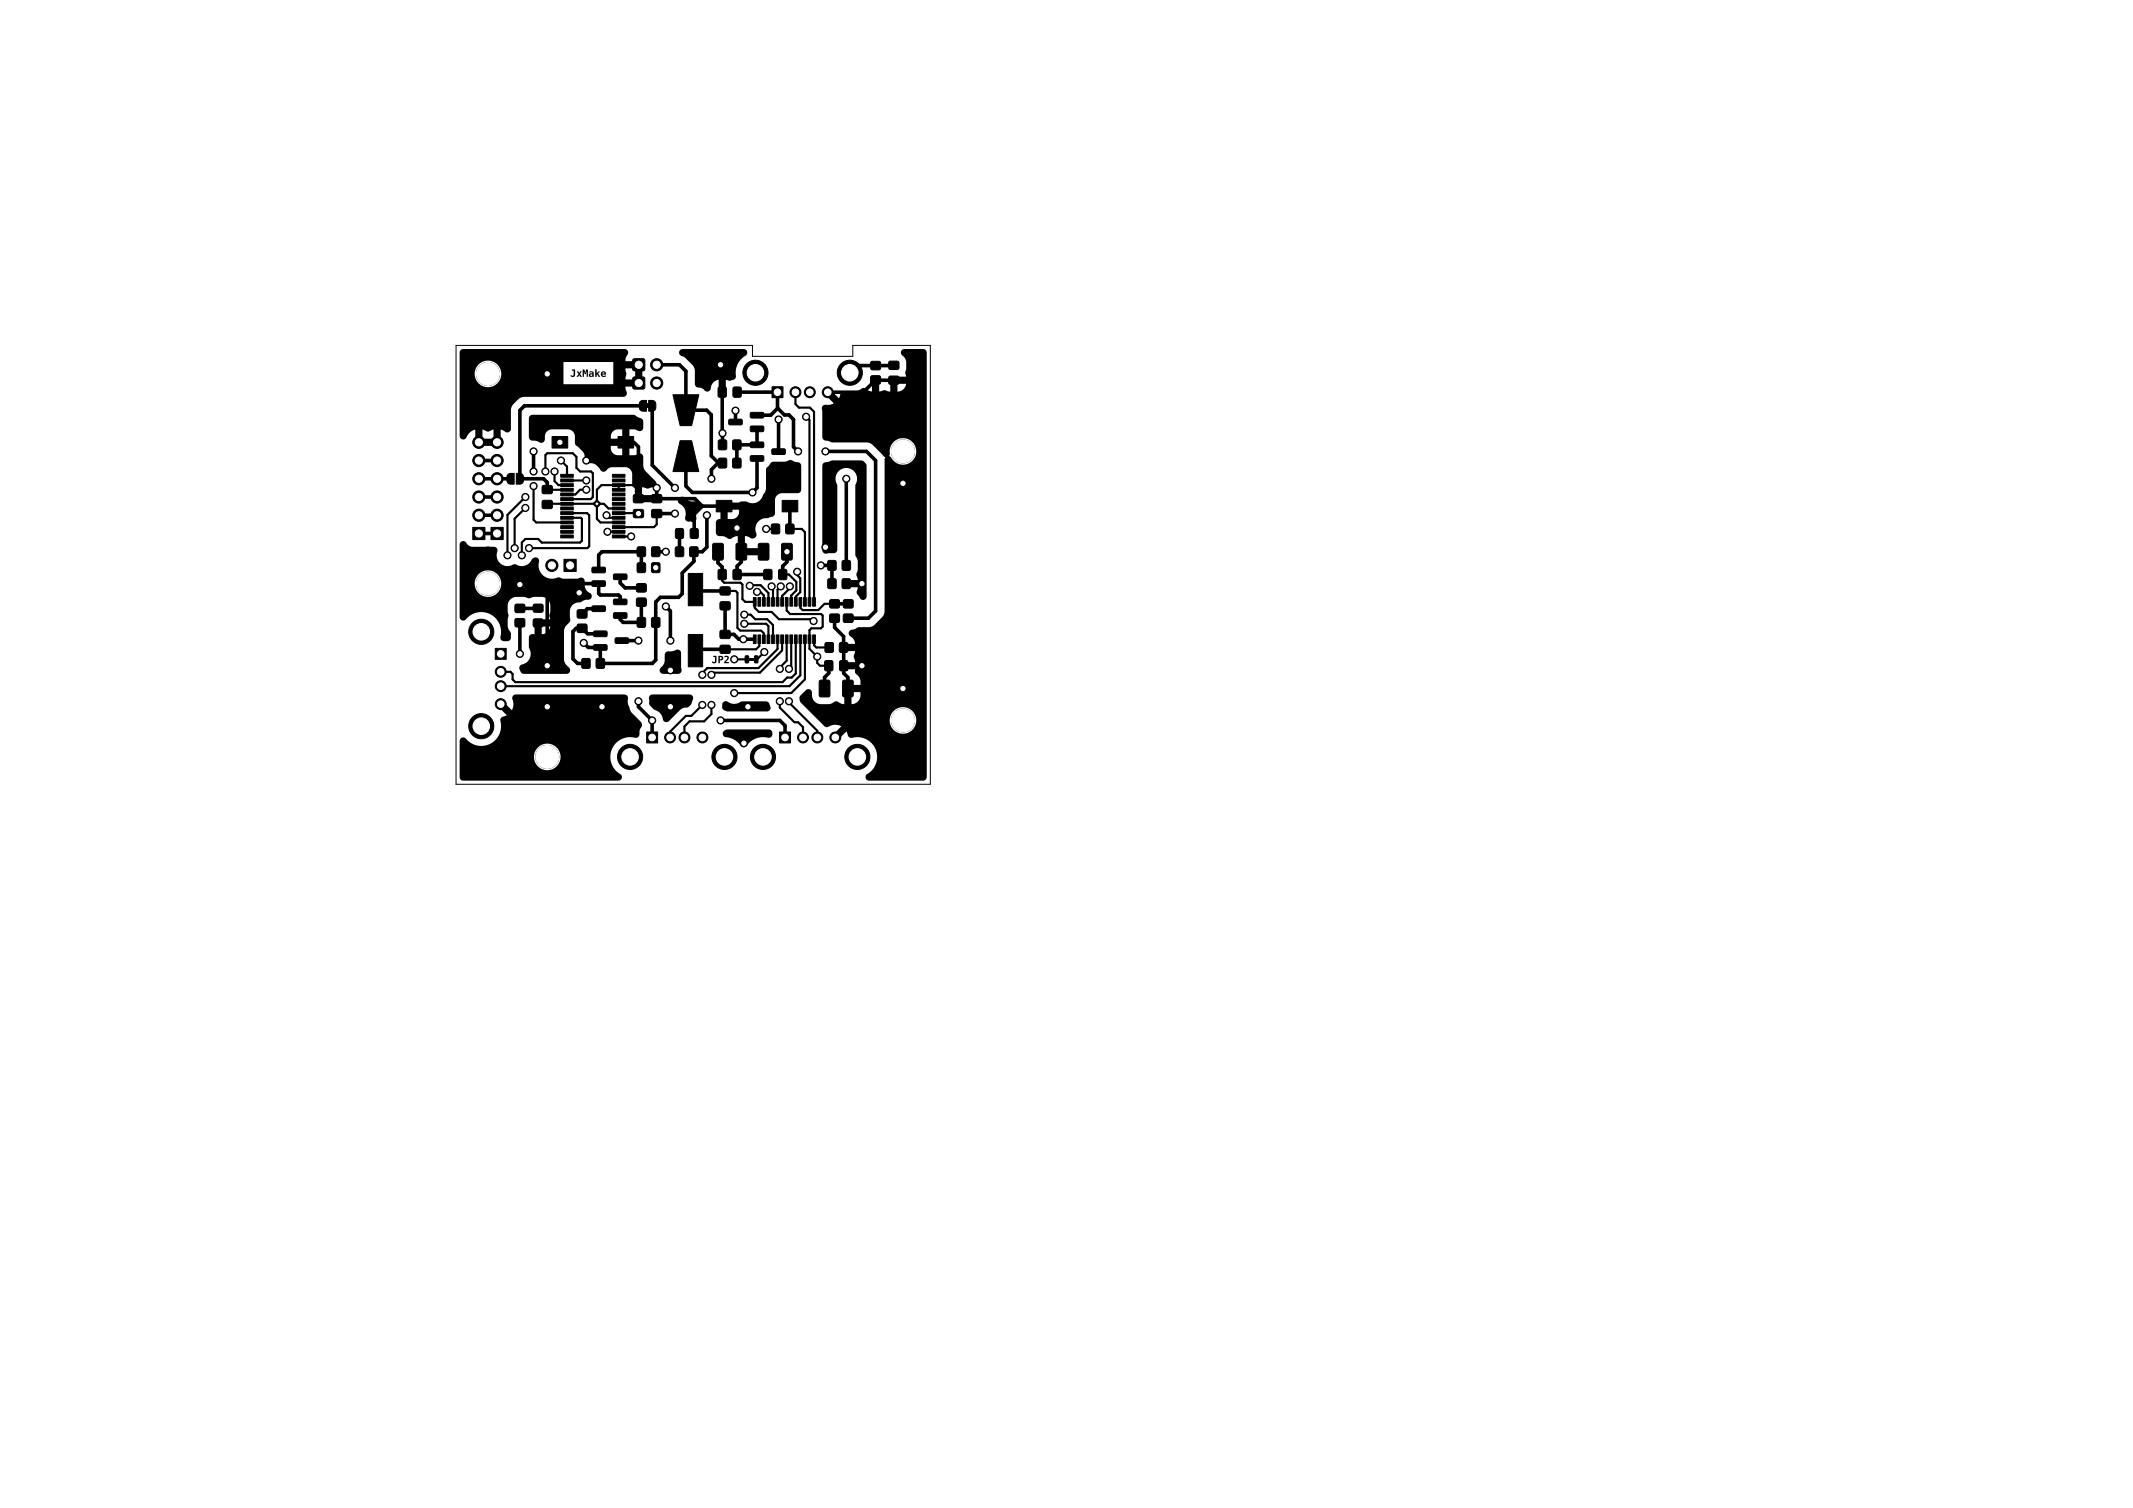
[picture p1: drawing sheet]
<svg xmlns="http://www.w3.org/2000/svg" width="297mm" height="210mm" viewBox="0 0 297 210" stroke-linecap="round" stroke-linejoin="round" font-family="sans-serif">
<defs><g id="words">
<g font-size="1.4">
<text x="79.4" y="52.9">JxMake</text>
<text x="99.1" y="92.8">JP2</text>
</g>
</g></defs>
<path d="M63.5 48.1h41.3v1.5h13.9v-1.5h10.8v61.1h-66z" fill="none" stroke="#000" stroke-width=".14"/>
<g fill="#000" stroke="#000" stroke-width=".14">
<path d="M88.2 52.6l.1-.1 1.4 .1 .1 .1-.1 1.4-.2 .1-1.3-.1-.1-.2zM88.2 50h.1h1.4l.1 .2-.1 1.4h-.2h-1.3l-.1-.2zM89.2 55.9l.2-.1h.6v1.5h-.6l-.2-.2a.95 .95 0 0 1-.2-1zM90.3 55.8h.6l.2 .1a.95 .95 0 0 1 .2 1l-.3 .3-.7 .1zM93.7 55h3.6l-1 4.3h-1.6zM100 54l.2-.1 .9 .1v.1v1.2h-.2h-.9v-.2zM102.1 54l.2-.1 .9 .1v.1v1.2h-.2h-.9v-.2zM101.5 58.4h1.7l.2 .2-.1 .4-.1 .2h-1.6l-.1-.2zM104.5 59.4l1.7-.1 .2 .2-.1 .5-.1 .1h-1.6l-.1-.2zM104.5 57.5l1.7-.1 .2 .2-.1 .5-.1 .1h-1.6l-.1-.2zM107.5 53.9h1.5v1.5h-1.5zM121.3 52.4l.2-.1 1 .1 .1 .2-.1 .8-.1 .1-1.1-.1-.1-.1z"/>
<path d="M121.3 50.4l.2-.1 1 .1 .1 .2-.1 .8-.1 .1-1.1-.1-.1-.1zM123.8 52.4h.2h1.1l.1 .2-.1 .9h-.2h-1.1l-.1-.2zM123.8 50.4l.2-.1 1.1 .1 .1 .1-.1 .9-.2 .1-1.1-.1-.1-.2zM65.8 73.4h1.7v1.7h-1.7zM68.4 73.4h1.7v1.7h-1.7zM70.8 66l.2-.1h.6v1.5h-.6l-.2-.1a.95 .95 0 0 1-.2-1zM71.9 65.9h.6l.2 .1a.95 .95 0 0 1 .2 1.1l-.3 .3h-.7zM75.5 69.7h.2h1.2v.2v.9h-.2h-1.2v-.2zM75.5 67.7l.2-.1 1.2 .1v.1v.9l-.2 .1-1.2-.1v-.2zM78.1 66.1h1.7v.4h-1.7zM78.1 66.7h1.7v.4h-1.7zM78.1 67.4h1.7v.4h-1.7z"/>
<path d="M78.1 68h1.7v.4h-1.7zM78.1 68.7h1.7v.4h-1.7zM78.1 69.3h1.7v.4h-1.7zM78.1 70h1.7v.4h-1.7zM78.1 70.6h1.7v.4h-1.7zM78.1 71.3h1.7v.4h-1.7zM78.1 71.9h1.7v.4h-1.7zM78.1 72.6h1.7v.4h-1.7zM78.1 73.2h1.7v.4h-1.7zM78.1 73.9h1.7v.4h-1.7zM78.1 74.5h1.7v.4h-1.7zM78.5 77.9h1.7v1.7h-1.7z"/>
<path d="M76.9 60.8h2.1v1.6h-2.1zM82.5 79h1.7l.1 .2v.5l-.2 .1h-1.6l-.1-.2zM85.3 74.5h1.7v.4h-1.7zM85.3 73.9h1.7v.4h-1.7zM85.3 73.2h1.7v.4h-1.7zM85.3 72.6h1.7v.4h-1.7zM85.3 71.9h1.7v.4h-1.7zM85.3 71.3h1.7v.4h-1.7zM85.3 70.6h1.7v.4h-1.7zM85.3 70h1.7v.4h-1.7zM85.3 69.3h1.7v.4h-1.7zM85.3 68.7h1.7v.4h-1.7z"/>
<path d="M85.3 68h1.7v.4h-1.7zM85.3 67.4h1.7v.4h-1.7zM85.3 66.7h1.7v.4h-1.7zM85.3 66.1h1.7v.4h-1.7zM86.1 60.8h2.1v1.6h-2.1zM88.2 68.9h.2h1.2v.2v.9h-.2h-1.2v-.2zM88.2 71l.2-.1 1.2 .1v.2v.8l-.2 .1-1.2-.1v-.1zM88.8 78.4h.2h.8l.1 .2-.1 1.1-.1 .1-.9-.1-.1-.2zM88.8 76.2l.2-.1 .8 .1 .1 .2-.1 1.1h-.1h-.9l-.1-.2zM90.8 78.4h.2h.8l.1 .2-.1 1.1-.1 .1-.9-.1-.1-.2zM90.8 76.2l.2-.1 .8 .1 .1 .2-.1 1.1h-.1h-.9l-.1-.2zM90.8 68.9h.2h1.1l.1 .2-.1 .9h-.2h-1.1l-.1-.2z"/>
<path d="M90.8 71l.2-.1 1.1 .1 .1 .2-.1 .8-.2 .1-1.1-.1-.1-.1zM94.1 73.7l.2-.1 .8 .1 .1 .1-.1 1.1-.2 .1-.8-.1-.1-.2zM94.1 76.2l.2-.1 .8 .1 .1 .2-.1 1.1h-.1h-.9l-.1-.2zM95.8 79.9h2v4.5h-2zM96.1 76.2l.2-.1 .8 .1 .1 .2-.1 1.1h-.1h-.9l-.1-.2zM96.2 73.7l.1-.1 .9 .1v.1v1.1l-.2 .1-.8-.1-.1-.2zM94.7 61.4h1.6l1 4.3h-3.6zM99.3 75.7h1.2l.2 .1v2l-.1 .2h-1.1l-.3-.1zM99.7 69.7h2.2v1.6h-2.2zM100.1 61.3l.1-.1 .9 .1 .1 .2-.1 1.1h-.1h-.9l-.1-.2zM100.1 63.9l.1-.1 .9 .1 .1 .1-.1 1.1-.1 .1-.9-.1-.1-.2zM102.1 61.3l.1-.1 .9 .1 .1 .2-.1 1.1h-.1h-.9l-.1-.2z"/>
<path d="M102.1 63.9l.1-.1 .9 .1 .1 .1-.1 1.1-.1 .1-.9-.1-.1-.2zM102.5 75.7h1.2l.3 .1v2l-.2 .2h-1.1l-.2-.1zM104.5 61.6h1.7l.2 .1-.1 .5-.1 .1h-1.6l-.1-.2zM104.5 63.5h1.7l.2 .1-.1 .5-.1 .1h-1.6l-.1-.2zM105.6 75.7h1.2l.3 .1v2l-.2 .2h-1.1l-.2-.1zM107.5 73h.1h.9l.1 .2-.1 1.1-.2 .1-.8-.1-.1-.2zM107.5 62.6l1.7-.1 .2 .2-.1 .5-.1 .1h-1.6l-.1-.2zM108.9 69.7h2.2v1.6h-2.2zM109.5 73h.1h.9l.1 .2-.1 1.1-.2 .1-.8-.1-.1-.2zM108.9 75.7h1.2l.2 .1v2l-.1 .2h-1.1l-.3-.1zM115.3 78.1l.2-.1 .9 .1v.2v1.1h-.2h-.9l-.1-.2zM117.3 78.1l.2-.1 .9 .1v.2v1.1h-.2h-.9l-.1-.2z"/>
<path d="M69 90.3h1.5v1.5h-1.5zM71.8 86.2l.1-.1 1.1 .1 .1 .2-.1 .9h-.2h-1l-.1-.2zM71.8 84.2l.1-.1 1.1 .1 .1 .2-.1 .9h-.2h-1l-.1-.2zM74.3 86.2h.2h1.1v.2v.9h-.2h-1.1l-.1-.2zM74.3 84.2l.2-.1 1.1 .1v.2v.8l-.2 .1-1.1-.1-.1-.2zM80.4 87l.2-.1 1.1 .1v.1v.9l-.2 .1-1.1-.1v-.2zM80.4 85l.2-.1 1.1 .1v.1v.9l-.2 .1-1.1-.1v-.2zM81.1 91.8l.1-.1 .9 .1 .1 .1-.1 1.1-.2 .1-.8-.1-.1-.2zM82.5 80.9h1.7l.1 .2v.5l-.2 .1h-1.6l-.1-.2zM82.7 87.9h1.7l.1 .2v.4l-.2 .2-1.5-.1-.2-.1zM82.7 89.8h1.7l.1 .2v.4l-.2 .2-1.5-.1-.2-.1zM83.1 91.8l.1-.1 .9 .1 .1 .1-.1 1.1-.2 .1-.8-.1-.1-.2z"/>
<path d="M82.5 84.4h1.7l.1 .2v.4l-.2 .2h-1.6l-.1-.2zM85.5 80l1.7-.1 .1 .2v.5l-.2 .1h-1.6l-.1-.2zM85.7 88.9l1.7-.1 .1 .2v.5l-.2 .1h-1.5l-.2-.2zM85.5 85.4l1.7-.1 .1 .2v.5l-.2 .1h-1.6l-.1-.2zM85.5 83.5l1.7-.1 .1 .2v.5l-.2 .1h-1.6l-.1-.2zM88.7 83.3h.2h1l.1 .2-.1 .9-.1 .1-1.1-.1-.1-.2zM88.7 81.3h.2h1l.1 .2-.1 .9-.1 .1-1.1-.1-.1-.2zM88.8 86h.2h.8l.1 .2-.1 1.1-.1 .1-.9-.1-.1-.2zM90.8 86h.2h.8l.1 .2-.1 1.1-.1 .1-.9-.1-.1-.2zM95.8 88.4h2v4.5h-2zM100.3 83.9l.2-.1 1.1 .1 .1 .1-.1 .9-.2 .1-1.1-.1-.1-.2zM100.3 81.8l.2-.1 1.1 .1 .1 .2-.1 .8-.2 .1-1.1-.1-.1-.2z"/>
<path d="M100 79.4l.2-.1 .9 .1v.1v1.2h-.2h-.9v-.2zM100.3 87.8h.2h1.1l.1 .2-.1 .9h-.2h-1.1l-.1-.2zM100.3 89.9l.2-.1 1.1 .1 .1 .2-.1 .8-.2 .1-1.1-.1-.1-.1zM102.1 79.4l.2-.1 .9 .1v.1v1.2h-.2h-.9v-.2zM103.8 91.4h.4v.9l-.4-.1zM104.9 88.4h.4v1.2h-.4zM104.9 83.2h.4v1.2h-.4zM105.1 91.4h.4v.9l-.4-.1zM105.5 88.4h.4v1.2h-.4zM105.5 83.2h.4v1.2h-.4zM106.2 88.4h.4v1.2h-.4zM106.2 83.2h.4v1.2h-.4z"/>
<path d="M106.8 88.4h.4v1.2h-.4zM106.8 83.2h.4v1.2h-.4zM106.4 79.4l.2-.1 .8 .1 .1 .1-.1 1.2h-.2h-.8l-.1-.2zM107.4 88.4h.4v1.2h-.4zM107.4 83.2h.4v1.2h-.4zM108.1 88.4h.4v1.2h-.4zM108.1 83.2h.4v1.2h-.4zM108.7 88.4h.4v1.2h-.4zM108.7 83.2h.4v1.2h-.4zM108.5 79.4l.2-.1 .8 .1 .1 .1-.1 1.2h-.2h-.8l-.1-.2zM109.3 88.4h.4v1.2h-.4zM109.3 83.2h.4v1.2h-.4z"/>
<path d="M110 88.4h.4v1.2h-.4zM110 83.2h.4v1.2h-.4zM110.6 88.4h.4v1.2h-.4zM110.6 83.2h.4v1.2h-.4zM111.3 88.4h.3v1.2h-.3zM111.3 83.2h.3v1.2h-.3zM111.9 88.4h.4v1.2h-.4zM111.9 83.2h.4v1.2h-.4zM112.5 88.4h.4v1.2h-.4zM112.5 83.2h.4v1.2h-.4zM113.2 88.4h.3v1.2h-.3zM113.2 83.2h.3v1.2h-.3z"/>
<path d="M114.1 94.8l1.2-.1 .2 .2 .1 1.9-.2 .2-1.1 .1-.2-.2zM114.9 92.1l.2-.1 .8 .1 .1 .1-.1 1.2h-.2h-.8l-.1-.2zM115.6 85.6l.2-.1 1 .1 .1 .1-.1 .9-.1 .1-1.1-.1-.1-.2zM115.6 83.6l.2-.1 1 .1 .1 .1-.1 .9-.1 .1-1.1-.1-.1-.2zM114.9 89.5h.2h.9l.1 .2-.1 1.1-.2 .1-.9-.1v-.2zM115.3 80.7l.2-.1 .9 .1v.1v1.1l-.2 .1-.9-.1-.1-.2zM117 92.1l.1-.1 .9 .1 .1 .1-.1 1.2h-.2h-.8l-.1-.2zM117.4 94.8l1.2-.1 .2 .2v1.9l-.1 .2-1.1 .1-.3-.2zM117.5 85.6l.2-.1 1 .1 .1 .1-.1 .9-.1 .1-1.1-.1-.1-.2zM117.5 83.6l.2-.1 1 .1 .1 .1-.1 .9-.1 .1-1.1-.1-.1-.2zM116.9 89.5h.2h.9l.1 .2-.1 1.1-.2 .1-.9-.1v-.2zM117.3 80.7l.2-.1 .9 .1v.1v1.1l-.2 .1-.9-.1-.1-.2z"/>
<path d="M90 101.9h1.6v1.6h-1.6zM108.5 101.9h1.6v1.6h-1.6z"/>
<circle cx="67.9" cy="52.1" r="1.6"/>
<circle cx="76.2" cy="52.1" r=".5"/>
<circle cx="88.9" cy="50.8" r=".5"/>
<circle cx="88.9" cy="53.3" r=".5"/>
<circle cx="91.4" cy="50.8" r=".5"/>
<circle cx="91.4" cy="53.3" r=".5"/>
<circle cx="91.4" cy="53.3" r=".85"/>
<circle cx="91.4" cy="50.8" r=".85"/>
<circle cx="100.3" cy="50.8" r=".5"/>
<circle cx="102.4" cy="57.2" r=".5"/>
<circle cx="105.2" cy="51.9" r="1.15"/>
<circle cx="105.2" cy="51.9" r="1.75"/>
<circle cx="108.3" cy="54.6" r=".46"/>
<circle cx="108.4" cy="58.4" r=".5"/>
<circle cx="110.8" cy="54.6" r=".76"/>
<circle cx="110.8" cy="54.6" r=".46"/>
<circle cx="112.2" cy="58" r=".5"/>
<circle cx="112.8" cy="54.6" r=".76"/>
<circle cx="112.8" cy="54.6" r=".46"/>
<circle cx="115.3" cy="54.6" r=".76"/>
<circle cx="115.3" cy="54.6" r=".46"/>
<circle cx="118.3" cy="51.9" r="1.75"/>
<circle cx="118.3" cy="51.9" r="1.15"/>
<circle cx="66.7" cy="66.7" r=".5"/>
<circle cx="66.7" cy="61.6" r=".5"/>
<circle cx="66.7" cy="64.1" r=".5"/>
<circle cx="66.7" cy="74.3" r=".5"/>
<circle cx="66.7" cy="69.2" r=".5"/>
<circle cx="66.7" cy="71.8" r=".5"/>
<circle cx="66.7" cy="69.2" r=".85"/>
<circle cx="66.7" cy="66.7" r=".85"/>
<circle cx="66.7" cy="64.1" r=".85"/>
<circle cx="66.7" cy="61.6" r=".85"/>
<circle cx="66.7" cy="71.8" r=".85"/>
<circle cx="69.2" cy="61.6" r=".5"/>
<circle cx="69.2" cy="69.2" r=".5"/>
<circle cx="69.2" cy="71.8" r=".5"/>
<circle cx="69.2" cy="66.7" r=".5"/>
<circle cx="69.2" cy="74.3" r=".5"/>
<circle cx="69.2" cy="64.1" r=".5"/>
<circle cx="69.2" cy="66.7" r=".85"/>
<circle cx="69.2" cy="64.1" r=".85"/>
<circle cx="69.2" cy="61.6" r=".85"/>
<circle cx="69.2" cy="69.2" r=".85"/>
<circle cx="69.2" cy="71.8" r=".85"/>
<circle cx="70.7" cy="77.3" r=".5"/>
<circle cx="70.7" cy="77.3" r=".3"/>
<circle cx="71.7" cy="76.3" r=".5"/>
<circle cx="71.7" cy="76.3" r=".3"/>
<circle cx="72.7" cy="77.3" r=".5"/>
<circle cx="72.7" cy="77.3" r=".3"/>
<circle cx="73.2" cy="70.7" r=".5"/>
<circle cx="73.2" cy="69.2" r=".5"/>
<circle cx="73.7" cy="76.3" r=".5"/>
<circle cx="73.7" cy="76.3" r=".3"/>
<circle cx="74.3" cy="67.7" r=".5"/>
<circle cx="74.3" cy="65.7" r=".5"/>
<circle cx="74.3" cy="62.9" r=".5"/>
<circle cx="75.9" cy="65.7" r=".5"/>
<circle cx="76.8" cy="78.7" r=".85"/>
<circle cx="76.8" cy="78.7" r=".5"/>
<circle cx="77.2" cy="65.7" r=".5"/>
<circle cx="78" cy="61.6" r=".5"/>
<circle cx="78.1" cy="64.1" r=".5"/>
<circle cx="79.4" cy="78.7" r=".5"/>
<circle cx="81.6" cy="66.9" r=".5"/>
<circle cx="81.6" cy="64.1" r=".5"/>
<circle cx="81.6" cy="68.2" r=".5"/>
<circle cx="84.5" cy="71.8" r=".5"/>
<circle cx="84.6" cy="74.1" r=".5"/>
<circle cx="87.9" cy="74.7" r=".5"/>
<circle cx="88.9" cy="71.5" r=".5"/>
<circle cx="91.3" cy="79.1" r=".5"/>
<circle cx="91.4" cy="67.9" r=".5"/>
<circle cx="92.7" cy="76.8" r=".5"/>
<circle cx="94" cy="71.5" r=".5"/>
<circle cx="94" cy="67.9" r=".5"/>
<circle cx="98.4" cy="71.8" r=".5"/>
<circle cx="99.1" cy="66.7" r=".5"/>
<circle cx="100.6" cy="60.3" r=".5"/>
<circle cx="102.6" cy="73.5" r=".5"/>
<circle cx="104.8" cy="68.6" r=".5"/>
<circle cx="106.7" cy="73.7" r=".5"/>
<circle cx="109.6" cy="76.8" r=".5"/>
<circle cx="111" cy="79.6" r=".5"/>
<circle cx="111.1" cy="62.9" r=".5"/>
<circle cx="114.3" cy="78.7" r=".5"/>
<circle cx="114.9" cy="76.2" r=".5"/>
<circle cx="114.9" cy="62.9" r=".5"/>
<circle cx="117.8" cy="66.7" r=".5"/>
<circle cx="125.7" cy="67.3" r=".5"/>
<circle cx="125.7" cy="62.9" r="1.6"/>
<circle cx="67" cy="88" r="1.75"/>
<circle cx="67" cy="88" r="1.15"/>
<circle cx="67.9" cy="81.3" r="1.6"/>
<circle cx="69.7" cy="98.1" r=".76"/>
<circle cx="69.7" cy="95.6" r=".76"/>
<circle cx="69.7" cy="93.6" r=".76"/>
<circle cx="69.7" cy="98.1" r=".46"/>
<circle cx="69.7" cy="91.1" r=".46"/>
<circle cx="69.7" cy="95.6" r=".46"/>
<circle cx="69.7" cy="93.6" r=".46"/>
<circle cx="72.4" cy="91.1" r=".5"/>
<circle cx="72.4" cy="81.4" r=".5"/>
<circle cx="76.2" cy="92.7" r=".5"/>
<circle cx="76.2" cy="98.4" r=".5"/>
<circle cx="80.6" cy="82.6" r=".5"/>
<circle cx="81.3" cy="89.5" r=".5"/>
<circle cx="83.8" cy="98.4" r=".5"/>
<circle cx="88.9" cy="89.2" r=".5"/>
<circle cx="88.9" cy="97.7" r=".5"/>
<circle cx="92.7" cy="84.5" r=".5"/>
<circle cx="93.3" cy="89.2" r=".5"/>
<circle cx="93.3" cy="93.3" r=".5"/>
<circle cx="93.3" cy="98.4" r=".5"/>
<circle cx="97.8" cy="98.2" r=".5"/>
<circle cx="97.8" cy="94" r=".5"/>
<circle cx="99.1" cy="98.2" r=".5"/>
<circle cx="99.1" cy="94" r=".5"/>
<circle cx="102.2" cy="91.8" r=".5"/>
<circle cx="102.2" cy="96.5" r=".5"/>
<circle cx="103.5" cy="89" r=".5"/>
<circle cx="103.6" cy="86.9" r=".5"/>
<circle cx="103.6" cy="85.6" r=".5"/>
<circle cx="104.1" cy="98.4" r=".5"/>
<circle cx="104.4" cy="81.6" r=".5"/>
<circle cx="105.4" cy="82.4" r=".5"/>
<circle cx="106.4" cy="90.8" r=".5"/>
<circle cx="107.4" cy="81.7" r=".5"/>
<circle cx="108.6" cy="93.2" r=".5"/>
<circle cx="108.6" cy="97.7" r=".5"/>
<circle cx="108.7" cy="81.7" r=".5"/>
<circle cx="109.9" cy="97.7" r=".5"/>
<circle cx="109.9" cy="93.2" r=".5"/>
<circle cx="110" cy="81.7" r=".5"/>
<circle cx="113.3" cy="86.5" r=".5"/>
<circle cx="113.8" cy="91.4" r=".5"/>
<circle cx="120" cy="81.3" r=".5"/>
<circle cx="120" cy="92.7" r=".5"/>
<circle cx="125.7" cy="95.9" r=".5"/>
<circle cx="67" cy="101.1" r="1.75"/>
<circle cx="67" cy="101.1" r="1.15"/>
<circle cx="76.2" cy="105.4" r="1.6"/>
<circle cx="87.7" cy="105.4" r="1.75"/>
<circle cx="87.7" cy="105.4" r="1.15"/>
<circle cx="90.8" cy="100.3" r=".5"/>
<circle cx="90.8" cy="102.7" r=".46"/>
<circle cx="93.3" cy="102.7" r=".46"/>
<circle cx="93.3" cy="102.7" r=".76"/>
<circle cx="95.3" cy="102.7" r=".76"/>
<circle cx="95.3" cy="102.7" r=".46"/>
<circle cx="97.8" cy="102.7" r=".76"/>
<circle cx="97.8" cy="102.7" r=".46"/>
<circle cx="100.3" cy="100.3" r=".5"/>
<circle cx="100.9" cy="105.4" r="1.75"/>
<circle cx="100.9" cy="105.4" r="1.15"/>
<circle cx="103.6" cy="103.5" r=".5"/>
<circle cx="106.2" cy="105.4" r="1.75"/>
<circle cx="106.2" cy="105.4" r="1.15"/>
<circle cx="109.3" cy="102.7" r=".46"/>
<circle cx="111.8" cy="102.7" r=".76"/>
<circle cx="111.8" cy="102.7" r=".46"/>
<circle cx="113.8" cy="102.7" r=".76"/>
<circle cx="113.8" cy="102.7" r=".46"/>
<circle cx="116.3" cy="102.7" r=".76"/>
<circle cx="116.3" cy="102.7" r=".46"/>
<circle cx="119.4" cy="105.4" r="1.15"/>
<circle cx="119.4" cy="105.4" r="1.75"/>
<circle cx="125.7" cy="100.3" r="1.6"/>
</g>
<g fill="#000">
<path d="M64.2 48.7l.3-.1h22.5a.53 .53 0 0 1 .5 .4 .53 .53 0 0 1-.3 .6l-.1 .7h1.8a.5 .5 0 0 0-.5 .5 .5 .5 0 0 0 .5 .5 .5 .5 0 0 0 .5-.4v2.4a.5 .5 0 0 0-.5-.5 .5 .5 0 0 0-.5 .5 .5 .5 0 0 0 .5 .5h-1.8l.1 .6a.54 .54 0 0 1 .1 .5 .54 .54 0 0 1-.5 .4h-14.1l-.5 .3-1 1.1-.1 .4v2.6a.52 .52 0 0 1-.3 .5 .52 .52 0 0 1-.6-.2l-.5-.2v1.7a.5 .5 0 0 0-.5-.4 .5 .5 0 0 0-.5 .5 .5 .5 0 0 0 .4 .5h-2.4a.5 .5 0 0 0 .5-.5 .5 .5 0 0 0-.5-.5 .5 .5 0 0 0-.5 .4v-1.7h1v1.3h1.5v-1.3a1.3 1.3 0 0 1-1 .2l-.5-.2h-1a2.28 2.28 0 0 0-1.4 1.3 .5 .5 0 0 1-.5 .1 .5 .5 0 0 1-.3-.5v-8.8h2.1a1.85 1.85 0 0 0 1 1.8 1.85 1.85 0 0 0 2-.2h16.3v-.8h1.7v.1h1.3v-1.5h-1.3v.2a1.49 1.49 0 0 1 0 1.2h-1.7v-2.3h-6.9v3.1h-9.4a1.85 1.85 0 0 0-.3-3.1 1.85 1.85 0 0 0-2.7 1.5h-2.1v-2.8zM73.8 57.9l.3-.1h14.1l.6 .3a1.01 1.01 0 0 1 .8 .6v.8a.55 .55 0 0 1-.4 .5 .55 .55 0 0 1-.6-.1l-1-.1v3.6a1.61 1.61 0 0 0 1.2-.2 .5 .5 0 0 1 .8 .4v1.3l.1 .4 .2 .3 1.4 1.4a.52 .52 0 0 1 0 .6 .52 .52 0 0 1-.5 .3h-.2a1.53 1.53 0 0 1-1.2 0v1.1l1.3-.1a.5 .5 0 0 1 .5 .6 .5 .5 0 0 1-.5 .4h-1.3a.66 .66 0 0 1-1-.5v-1.5a.61 .61 0 0 1-.4-.7v-.7a1.13 1.13 0 0 0-.7-1.4h-2.2l-.5 .2a.6 .6 0 0 1-.7 .4 .6 .6 0 0 1-.5-.5 1.62 1.62 0 0 0-1.6-.7 .86 .86 0 0 1-.4-1l-.2-.5-.5-.5h4.4a.99 .99 0 0 0 .9 .9h.6v-1.3h-1.5v.4h-4.4l-.5-.5-.1-.2v-1.1h5v.4h1.5v-1.3a1.3 1.3 0 0 0-1.4 .4l-.1 .5h-5a.99 .99 0 0 0-1-.9h-2.3a.99 .99 0 0 0-.9 .9 .81 .81 0 0 1-.2 .9l-.4 .1-.9-.3a.61 .61 0 0 1-.8-.5v-2.6zM89.9 56.2h.5v.6h-.5zM94.7 48.8l.4-.2h8.5a.53 .53 0 0 1 .5 .5 .53 .53 0 0 1-.5 .5 3.1 3.1 0 0 0-1.2 3 1.13 1.13 0 0 1-1.3 .3v1a.5 .5 0 0 1-.5 .5 .5 .5 0 0 1-.5-.5v-1a1.31 1.31 0 0 0-1.2 1.3 .51 .51 0 0 1-.4 .3 .51 .51 0 0 1-.5-.2l-.5-.3a.6 .6 0 0 1-.7-.5v-1.9l-.1-.4-.2-.3-1.1-1.1-.3-.2a.53 .53 0 0 1-.5-.3 .53 .53 0 0 1 .1-.5zM114.9 54.3l.3-.2 .4 .1 1.2 1.3 .1-.4a.54 .54 0 0 1 .8-.5 3.3 3.3 0 0 0 2.5-.6l.3 .1 .6 .3 .3 .1v-1.6a.58 .58 0 0 1 .9-.4 .58 .58 0 0 1 .1 .9v1.1l.4-.1a1.55 1.55 0 0 1 1.2 .1v-1.1h1v1.1a1.24 1.24 0 0 0 1.2-1.1h-2.2l-.2-.1a.5 .5 0 0 1-.1-.5 .5 .5 0 0 1 .5-.3l2-.1a1.28 1.28 0 0 1 0-1.1v-1a1.88 1.88 0 0 0-.7-1v-.4l.2-.2 .2-.1h2.8l.2 .2 .1 .3v59.1l-.1 .4-.4 .1h-7.5a.52 .52 0 0 1-.5-.5 .52 .52 0 0 1 .4-.5 2.76 2.76 0 0 0 .9-3.5 2.76 2.76 0 0 0-3.3-1.4l-.3-.2-.3-.7-1.4 1.2a.47 .47 0 0 1-.5 0 .47 .47 0 0 1-.2-.5 .46 .46 0 0 0 .6 .5 .46 .46 0 0 0 .3-.7 .46 .46 0 0 0-.8 .1l-.1 .1 .2-.3 1.2-1.1a2.11 2.11 0 0 0-2.1 .1l-.3-.2-.9-.9h10v.3a1.85 1.85 0 0 0 2.8 1.4 1.85 1.85 0 0 0 0-3.2 1.85 1.85 0 0 0-2.8 1.5h-10l-2.4-2.4a.92 .92 0 0 1 0-.9l.8-.9a.5 .5 0 0 1 .8 .5 1.31 1.31 0 0 0 1.1 1.6h1.3l.9-.4 1 .3 1.2 .1a1.33 1.33 0 0 0 1.2-1.7h-1.2v1.7h-1v-2.2v-.3l.4-.2h1.8v-.5a1.6 1.6 0 0 0-.7-1.2v-.5h-1.8a.61 .61 0 0 1-.3-.8 .61 .61 0 0 1 .8-.3l.2 .1h1.1a1.69 1.69 0 0 1-.1-1.4l.1-.1h-1.2a.57 .57 0 0 1-.8-.3 .57 .57 0 0 1 .5-.7h1.5a1.65 1.65 0 0 0-.9-1.3 .51 .51 0 0 1 .6-.7l.7-.3 1.5-.1 .6-.1 1.3-1.3 .2-.5 .1-21.4 .1-.3-.3-.2 1 .1a1.87 1.87 0 0 0 2.6 1 1.87 1.87 0 0 0 .7-2.7 1.87 1.87 0 0 0-2.8-.4 2.29 2.29 0 0 0-.6 1.9l-.1 .1h-.8l-1.5-1.6-.6-.3h-5l-.8-.2a.55 .55 0 0 1-.6-.5v-3.6a.57 .57 0 0 1 0-.7 .57 .57 0 0 1 .6-.2l.6-.1 .4-.1-1.2-1.2-.1-.4a.46 .46 0 0 0 .6 .5 .46 .46 0 0 0 .2-.8 .46 .46 0 0 0-.8 .1v.2zM64.2 75.5a.61 .61 0 0 1 .9 .4l.7 .2h2.1l1 .1 .3 .2v.4a1.52 1.52 0 0 0 .6 1.7 1.52 1.52 0 0 0 1.8 .1h.2a1.54 1.54 0 0 0 2.3-.8l.1-.1a.54 .54 0 0 1 .7 .1 .54 .54 0 0 1 .1 .7 1.89 1.89 0 0 0 2.8 1.9l.7 .2h1.9a.6 .6 0 0 1 1 .3v.1a1.34 1.34 0 0 0 .7 1.6 .52 .52 0 0 1 .3 .6 .52 .52 0 0 1-.7 .3l-1 .4a1.25 1.25 0 0 0-1.4 1.2l.1 1.4-.7 .8-.2 .5v4.1l.2 .5 .6 .6a.5 .5 0 0 1 .1 .5 .5 .5 0 0 1-.5 .3h-6h-.2l-.2-.3a.63 .63 0 0 1-.1-.7 .63 .63 0 0 1 .6-.4 1.69 1.69 0 0 0 .6-2.3l.1-1.4a.59 .59 0 0 1 .7-.4v-1h1v1a1.24 1.24 0 0 0 1.2-1h-2.2v-.5a.67 .67 0 0 1 1-.5l1.2-.1a1.27 1.27 0 0 1 0-1.1v-.9a1.25 1.25 0 0 0-1.2-1.1l-1.3 .1a1.42 1.42 0 0 1-1.2-.1h-1a1.24 1.24 0 0 0-1.2 1.2v1a1.25 1.25 0 0 1 0 1v1l.4 .9v.7l-.1 .3a1.12 1.12 0 0 1-1.3-.2v-.3a2.77 2.77 0 0 0-1.5-3.2 2.77 2.77 0 0 0-3.4 .8 .5 .5 0 0 1-.8-.4v-4.7h2.1a1.85 1.85 0 0 0 2.6 1.8 1.85 1.85 0 0 0 .4-3.2 1.85 1.85 0 0 0-3 1.1v.3h-2.1v-5.4zM94.6 69.3a.64 .64 0 0 1 1 .2l.5 .3h.9a.53 .53 0 0 1 .5 .4 .53 .53 0 0 1-.3 .6 2.1 2.1 0 0 0-.2 1.6 .52 .52 0 0 1-.9 .2 .52 .52 0 0 1-.5 0 .52 .52 0 0 1-.2-.6 1.56 1.56 0 0 0-.9-1.9l-.1-.4zM100.5 70.1l.3-.1h2.1a.97 .97 0 0 1 .9-.2 1.68 1.68 0 0 0 2.5-1l.4-.8v-2.7l.4-.5a.74 .74 0 0 1 .6-.5h1.6a1.08 1.08 0 0 1 1-.2l.5 .2a.64 .64 0 0 1 .8 .6v3.3l-.1 .3-.4 .2h-2.2a.99 .99 0 0 0-1 .9v1.7a.6 .6 0 0 1-.7 .7l-.2 .1a1.59 1.59 0 0 0-1.7 2.3 .58 .58 0 0 1-.3 .6 .58 .58 0 0 1-.7-.2l-.6-.1v1.6h2.6a.5 .5 0 0 1 .5 .5 .5 .5 0 0 1-.5 .5h-3.1h-.2l-.3-.4v-2.2h-.4l-.4 .2a.5 .5 0 0 1-.6 0l-.4-.2-.9-.1-.2-.1-.1-.3v-1.4l.1-.3 .2-.2h1.3a1.3 1.3 0 0 0 1.4-.5l.2-.3v-.5h-1.6v1.3h-1v-1.8zM114.7 64.5l1.2-.4h4l.4 .2 .4 .5v18.3a.51 .51 0 0 1-.5 .5 .51 .51 0 0 1-.5-.5l-.2-.2a1.04 1.04 0 0 1-.1-1.1h-1.5a.5 .5 0 0 1-.5-.5 .5 .5 0 0 1 .5-.5h1.5v-.2a1.13 1.13 0 0 1 0-1.2v-1.3l-.3-.8v-9.6a1.57 1.57 0 0 0 0-1.8 1.57 1.57 0 0 0-1.6-.7 1.51 1.51 0 0 0-1 2.2l.1 9.1-.1 .3-.2 .2h-.9a.6 .6 0 0 1-.9-.4v-11.7zM64.2 102.8a.51 .51 0 0 1 .8 .2 2.77 2.77 0 0 0 3.4 .5 2.77 2.77 0 0 0 1.3-3.2 .69 .69 0 0 1 .7-.6l.2-.1-1.2-1.2-.1-.4a.46 .46 0 0 0 .6 .5 .46 .46 0 0 0 .2-.8 .46 .46 0 0 0-.8 .2v.1a.46 .46 0 0 1 .2-.4 .46 .46 0 0 1 .5 .1l1.3 1.2a2.19 2.19 0 0 0 0-1.8l.2-.2 .3-.2h15.2a.51 .51 0 0 1 .4 .7v.5l.4 1.2 1.4 1.4a.71 .71 0 0 1-.1 1.1l-.1 .3a.71 .71 0 0 1-.2 .8l-.2 .1a2.79 2.79 0 0 0-3.4 1.5 2.79 2.79 0 0 0 1.3 3.6 .5 .5 0 0 1 .1 .5 .5 .5 0 0 1-.5 .3h-21.6l-.3-.1-.2-.2v-3.1h10.3a1.85 1.85 0 0 0 2.6 1.8 1.85 1.85 0 0 0 .5-3.1 1.85 1.85 0 0 0-3 1l-.1 .3h-10.3v-2.1zM92.7 90.8l.3-.1h.5a1.57 1.57 0 0 1 1.1-.1l.2 .3v2.1a.56 .56 0 0 1-.4 .8h-2.1a.5 .5 0 0 1-.4-.3 .5 .5 0 0 1 .1-.5l.5-.6 .1-1.3zM90.5 96.8l.3-.1h5.2a.57 .57 0 0 1 .5 .4 .57 .57 0 0 1-.1 .6 1.02 1.02 0 0 1-1.2 .9l-.4 .2-1.7 1.6a.57 .57 0 0 1-.6 .1 .57 .57 0 0 1-.3-.7 1.89 1.89 0 0 0-1.2-1l-.6-.8-.1-.8z"/>
<path d="M100.7 97.8a.69 .69 0 0 1 .9 .1 1.51 1.51 0 0 0 1.5-.1l.3-.1h3.3a.98 .98 0 0 1 .6 1l-.1 .2-.4 .2h-5.5a.78 .78 0 0 1-.7-.5 .78 .78 0 0 1 .1-.8zM104.2 91.6h.9v.4h-.9zM100.8 101.8l.5-.2h5.7a.58 .58 0 0 1 .6 .6 .58 .58 0 0 1-.7 .5 2.82 2.82 0 0 0-3 1.3 .62 .62 0 0 1-1-.4 3.7 3.7 0 0 0-2.1-1l-.2-.4z"/>
</g>
<g fill="none" stroke="#000" stroke-width=".3">
<path d="M110.8 54.6v1.7l.5 .5h1.5l.5 .5v26.5M112.2 58l.5 .5v25.3M73.2 70.7l-1.5 1.5v4.1M73.2 69.2l-2.5 2.5v5.6M74.3 65.4v.3M74.3 67.7v4.7l.4 .4h4.3M75.9 65.7v-2.3l.3-.3h3.6l.5 .5v1.6l.5 .5h1.5l.2 .2v3.3l-.2 .3h-3.3M76 68.2h3M76 70.2h6.7M77.2 65.7v1.3l.6 .6h1.2M78.1 64.1l.9 .9v1.3M79 66.9h2.6"/>
<path d="M79 72.1h1.9l.1 .2v3l-.2 .3h-5.4l-.5-.5h-1.7l-.5 .4v1.8M79 71.5h2.7l.3 .3v4.3l-.2 .2h-8.1M81.6 68.2h-.8l-.7 .7h-1.1M82.7 70.2l.4 .4M83.1 70.6v1.7l.5 .5h2.5M83.1 69.7l-.4 .5M83.1 69.7l.5 .5M83.6 70.2h.5l.6 .6h1.4M83.6 70.2l-.5 .4M84.5 71.8l.3 .3h1.3M84.6 74.1h1.8M86.1 67.6v.6"/>
<path d="M86.1 71.5h2.7M86.1 74.7h1.8M88.3 67.6h-4.5l-.7 .6v1.5M91.4 71.5v1.5l-.3 .4h-5M106.7 73.7h1.3M110 73.7h1.6l.5 .4v9.7M111 79.6v.5l.4 .4v2l-.6 .6v.7M97.8 98.2l-1.5 1.5h-.8l-2.2 2.2v.8M98.5 93l-.7 .7v.3M98.5 93h.1M99.1 98.2v1.2l-1.1 1.1h-2l-.7 .7v1.5M100.6 80v.9l.2 .3h2.3l.3 .2v2l.4 .4h1.3v.8l.6 .6h1.7l1.1 1h4.5l.3 .3"/>
<path d="M101 82.3h1.4l.3 .3v4.8l.4 .4M102.2 91.8h1.8M103.1 87.8h2.8M103.6 85.6h.9l.7 .6h1.6l.8 .8v2M103.6 86.9h3.1l.3 .3v1.8M104.5 81.5h1.4l1.1 1.1v1.2M104.5 81.6l-.1 .1M105.4 82.4h.5l.5 .5v.9M105.7 89v1l-.4 .4h-4.3M106 87.8l.4 .4M106.2 90.8v.3l-.8 .7h-.1M106.4 88.3v.7"/>
<path d="M107.6 82.2v1.6M108.3 89v1.4l-2.7 2.6h-7.1M108.6 97.7v.9l2 2h.5l.7 .7v1.4M108.7 81.7l-.4 .4v1.7M108.9 90.6l-3.1 3.1h-6.4l-.3 .3M108.9 89v1.6M109 80h.9l1 1v1.2l-.7 .7v.9M109.5 83.8v1.2l.5 .5h4.3l.3 .2v1.5l-.3 .3h-1.3l-.3 .3v2.6l1.1 1v.9l.4 .4h1.2M109.5 89v3l-.9 1M109.9 97.7v.1l3.9 4v.9M110 81.7v.2l-1.1 1.1v.8M110.2 89v3.8l-.3 .4"/>
<path d="M110.8 89v4.8l-.6 .6h-.6l-.6 .6h-37.2l-.4-.4v-.7l-.3-.3h-1.4M111.4 83.8v.8l.4 .4h2.1l.9-.9h1.4M111.4 89v5l-1.5 1.6h-40.2M112.1 89v5.6l-1.9 1.9h-8M113.3 89v.9l.4 .3h1.8"/>
</g>
<g fill="none" stroke="#000" stroke-width=".5">
<path d="M89.5 56.5h-16.5l-.6 .7v9.5h3.3l.5 .5v1M90.8 56.5v8.3l3.2 3.1M91.4 50.8h3.2l.9 .9v5.4h2.9l.6 .7v5.7l1 1M100.6 54.6v7.3M102.2 57.2l.2 .2v1.4M102.6 54.6h5.6l.1 2.3M105.4 59.7v2.2h-2.8v2.6M108.3 56.9l.9 .9h.7l.6 .6v3.8l.6 .7M108.3 56.9l-1 .9h-1.9M108.4 58.4v4.5M119.3 50.9h5.1M121.9 52.9l-1.7 1.7h-4.9"/>
<path d="M122 53h2.5M66.7 74.3h2.5M66.7 69.2h2.5M66.7 71.8h2.5M66.7 64.1h2.5M66.7 66.7h4.4M66.7 61.6h2.5M74.3 62.9v2.5M88.3 61.6l.6 .6v4.7l-.6 .7 .6 .6v1.2h7.9l1 1.1M89.3 79.1v-2.3h-5.5l-.4 .5v2.1M91.3 76.8h1.4M91.4 67.9v1.5"/>
<path d="M91.4 71.5h2.6M94.6 74.3v2.5M95.5 63.5v4.2l.9 .9h8.4l.6-.7v-4.1M97.8 70.5h3v2.5l.5 .5h1.3l.6 .6v4.2l-.6 .5v1.2h4.3M97.8 70.5l-1.1 1.1v2.7M98.4 71.8v4.4l-.6 .6h-1.2v1.4l-1.6 1.6v2.9l-.5 .5h-2.6l-.6 .6v8.1l-.5 .5h-7.2v-2.2h-1.7l-.6-.7M100 76.8v1.6l.6 .6v1M100.6 64.5h-.6l-.9 .9v1.3M103.2 76.8h3.1M109.6 76.8v1.5l-.6 .5v1.2M110 70.5v3.2M114.3 78.6l.1 .1h1.4v2.6"/>
<path d="M114.9 62.9h5.7l1.3 1.2v21l-1 1h-2.8M117.8 66.7v12M72.4 86.7v4.4M72.4 84.7h2.5M74.9 86.7h1.1l.2 .3v5.7M83.4 84.8h-1.6l-.8 .7M83.6 88.3h-1.8l-.8-.8h-.8l-.4 .4v3.9l.6 .6h1.2M86.4 83.8v-.7l-.3-.2h-2.5l-.2-.3v-1.3h-6.6l-.6 .6v4.5l-.4 .3M86.4 80.3v.9l.6 .7h2.3M86.6 89.2h2.3M88.9 97.7v.7l1.9 1.9v2.4M89.3 83.9v2.8h-2.5l-.4-.4v-.6"/>
<path d="M92.7 84.5l.6 .6v4.1M97 90.4h4M97 82.3h4M101 84.4v3.9h1.2l.7 .7h.6M103.6 89h1.3M115.4 92.7v1l-.6 .6v1.6M116.2 86.1v1.3l1.3 1.2v1.6M116.2 84.1h1.9M117.5 90.2v3.5l.6 .6v1.6M117.5 92.7h2.5M117.8 81.3h2.2M100.3 100.3h8.3l.7 .8v1.6"/>
</g>
<path d="M107.4 81.7v.3l.2 .2" fill="none" stroke="#000" stroke-width=".2"/>
<g fill="#fff" stroke="#fff" stroke-width=".14">
<circle cx="113.3" cy="86.5" r=".3"/>
<circle cx="106.4" cy="90.8" r=".3"/>
<circle cx="81.3" cy="89.5" r=".3"/>
<circle cx="104.8" cy="68.6" r=".3"/>
<circle cx="109.6" cy="76.8" r=".3"/>
<circle cx="98.4" cy="71.8" r=".3"/>
<circle cx="81.6" cy="66.9" r=".3"/>
<circle cx="78.1" cy="64.1" r=".3"/>
<circle cx="81.6" cy="68.2" r=".3"/>
<circle cx="74.3" cy="62.9" r=".3"/>
<circle cx="74.3" cy="65.7" r=".3"/>
<circle cx="74.3" cy="67.7" r=".3"/>
<circle cx="76.2" cy="92.7" r=".3"/>
<circle cx="83.8" cy="98.4" r=".3"/>
<circle cx="120" cy="81.3" r=".3"/>
<circle cx="103.5" cy="89" r=".3"/>
<circle cx="93.3" cy="98.4" r=".3"/>
<circle cx="76.2" cy="98.4" r=".3"/>
<circle cx="91.4" cy="67.9" r=".3"/>
<circle cx="125.7" cy="95.9" r=".3"/>
<circle cx="125.7" cy="67.3" r=".3"/>
<circle cx="93.3" cy="93.3" r=".3"/>
<circle cx="72.4" cy="81.4" r=".3"/>
<circle cx="100.6" cy="60.3" r=".3"/>
<circle cx="114.9" cy="76.2" r=".3"/>
<circle cx="80.6" cy="82.6" r=".3"/>
<circle cx="100.3" cy="50.8" r=".3"/>
<circle cx="120" cy="92.7" r=".3"/>
<circle cx="103.6" cy="103.5" r=".3"/>
<circle cx="76.2" cy="52.1" r=".3"/>
<circle cx="104.1" cy="98.4" r=".3"/>
<circle cx="102.6" cy="73.5" r=".3"/>
<circle cx="81.6" cy="64.1" r=".3"/>
<circle cx="113.8" cy="91.4" r=".3"/>
<circle cx="105.4" cy="82.4" r=".3"/>
<circle cx="106.7" cy="73.7" r=".3"/>
<circle cx="114.9" cy="62.9" r=".3"/>
<circle cx="111.1" cy="62.9" r=".3"/>
<circle cx="78" cy="61.6" r=".3"/>
<circle cx="84.5" cy="71.8" r=".3"/>
<circle cx="93.3" cy="89.2" r=".3"/>
<circle cx="92.7" cy="84.5" r=".3"/>
<circle cx="90.8" cy="100.3" r=".3"/>
<circle cx="100.3" cy="100.3" r=".3"/>
<circle cx="72.4" cy="91.1" r=".3"/>
<circle cx="88.9" cy="71.5" r=".3"/>
<circle cx="88.9" cy="97.7" r=".3"/>
<circle cx="97.8" cy="94" r=".3"/>
<circle cx="97.8" cy="98.2" r=".3"/>
<circle cx="103.6" cy="86.9" r=".3"/>
<circle cx="84.6" cy="74.1" r=".3"/>
<circle cx="109.9" cy="93.2" r=".3"/>
<circle cx="109.9" cy="97.7" r=".3"/>
<circle cx="108.6" cy="97.7" r=".3"/>
<circle cx="108.6" cy="93.2" r=".3"/>
<circle cx="112.2" cy="58" r=".3"/>
<circle cx="87.9" cy="74.7" r=".3"/>
<circle cx="103.6" cy="85.6" r=".3"/>
<circle cx="99.1" cy="94" r=".3"/>
<circle cx="99.1" cy="98.2" r=".3"/>
<circle cx="94" cy="71.5" r=".3"/>
<circle cx="94" cy="67.9" r=".3"/>
<circle cx="117.8" cy="66.7" r=".3"/>
<circle cx="99.1" cy="66.7" r=".3"/>
<circle cx="102.4" cy="57.2" r=".3"/>
<circle cx="108.4" cy="58.4" r=".3"/>
<circle cx="111" cy="79.6" r=".3"/>
<circle cx="114.3" cy="78.7" r=".3"/>
<circle cx="92.7" cy="76.8" r=".3"/>
<circle cx="104.4" cy="81.6" r=".3"/>
<circle cx="77.2" cy="65.7" r=".3"/>
<circle cx="73.2" cy="70.7" r=".3"/>
<circle cx="75.9" cy="65.7" r=".3"/>
<circle cx="73.2" cy="69.2" r=".3"/>
<circle cx="110" cy="81.7" r=".3"/>
<circle cx="88.9" cy="89.2" r=".3"/>
<circle cx="108.7" cy="81.7" r=".3"/>
<circle cx="107.4" cy="81.7" r=".3"/>
<circle cx="91.3" cy="79.1" r=".3"/>
<circle cx="102.2" cy="91.8" r=".3"/>
<circle cx="102.2" cy="96.5" r=".3"/>
<circle cx="76.2" cy="105.4" r="1.6"/>
<circle cx="109.3" cy="102.7" r=".46"/>
<circle cx="111.8" cy="102.7" r=".46"/>
<circle cx="113.8" cy="102.7" r=".46"/>
<circle cx="116.3" cy="102.7" r=".46"/>
<circle cx="106.2" cy="105.4" r="1.15"/>
<circle cx="119.4" cy="105.4" r="1.15"/>
<circle cx="88.9" cy="53.3" r=".5"/>
<circle cx="88.9" cy="50.8" r=".5"/>
<circle cx="91.4" cy="53.3" r=".5"/>
<circle cx="91.4" cy="50.8" r=".5"/>
<circle cx="90.8" cy="102.7" r=".46"/>
<circle cx="93.3" cy="102.7" r=".46"/>
<circle cx="95.3" cy="102.7" r=".46"/>
<circle cx="97.8" cy="102.7" r=".46"/>
<circle cx="87.7" cy="105.4" r="1.15"/>
<circle cx="100.9" cy="105.4" r="1.15"/>
<circle cx="67.9" cy="52.1" r="1.6"/>
<circle cx="69.2" cy="74.3" r=".5"/>
<circle cx="66.7" cy="74.3" r=".5"/>
<circle cx="69.2" cy="71.8" r=".5"/>
<circle cx="66.7" cy="71.8" r=".5"/>
<circle cx="69.2" cy="69.2" r=".5"/>
<circle cx="66.7" cy="69.2" r=".5"/>
<circle cx="69.2" cy="66.7" r=".5"/>
<circle cx="66.7" cy="66.7" r=".5"/>
<circle cx="69.2" cy="64.1" r=".5"/>
<circle cx="66.7" cy="64.1" r=".5"/>
<circle cx="69.2" cy="61.6" r=".5"/>
<circle cx="66.7" cy="61.6" r=".5"/>
<circle cx="79.4" cy="78.7" r=".5"/>
<circle cx="76.8" cy="78.7" r=".5"/>
<circle cx="69.7" cy="91.1" r=".46"/>
<circle cx="69.7" cy="93.6" r=".46"/>
<circle cx="69.7" cy="95.6" r=".46"/>
<circle cx="69.7" cy="98.1" r=".46"/>
<circle cx="67" cy="88" r="1.15"/>
<circle cx="67" cy="101.1" r="1.15"/>
<circle cx="125.7" cy="100.3" r="1.6"/>
<circle cx="125.7" cy="62.9" r="1.6"/>
<circle cx="67.9" cy="81.3" r="1.6"/>
<circle cx="70.7" cy="77.3" r=".3"/>
<circle cx="71.7" cy="76.3" r=".3"/>
<circle cx="72.7" cy="77.3" r=".3"/>
<circle cx="73.7" cy="76.3" r=".3"/>
<circle cx="108.3" cy="54.6" r=".46"/>
<circle cx="110.8" cy="54.6" r=".46"/>
<circle cx="112.8" cy="54.6" r=".46"/>
<circle cx="115.3" cy="54.6" r=".46"/>
<circle cx="105.2" cy="51.9" r="1.15"/>
<circle cx="118.3" cy="51.9" r="1.15"/>
</g>
<use href="#words"/>
</svg>
